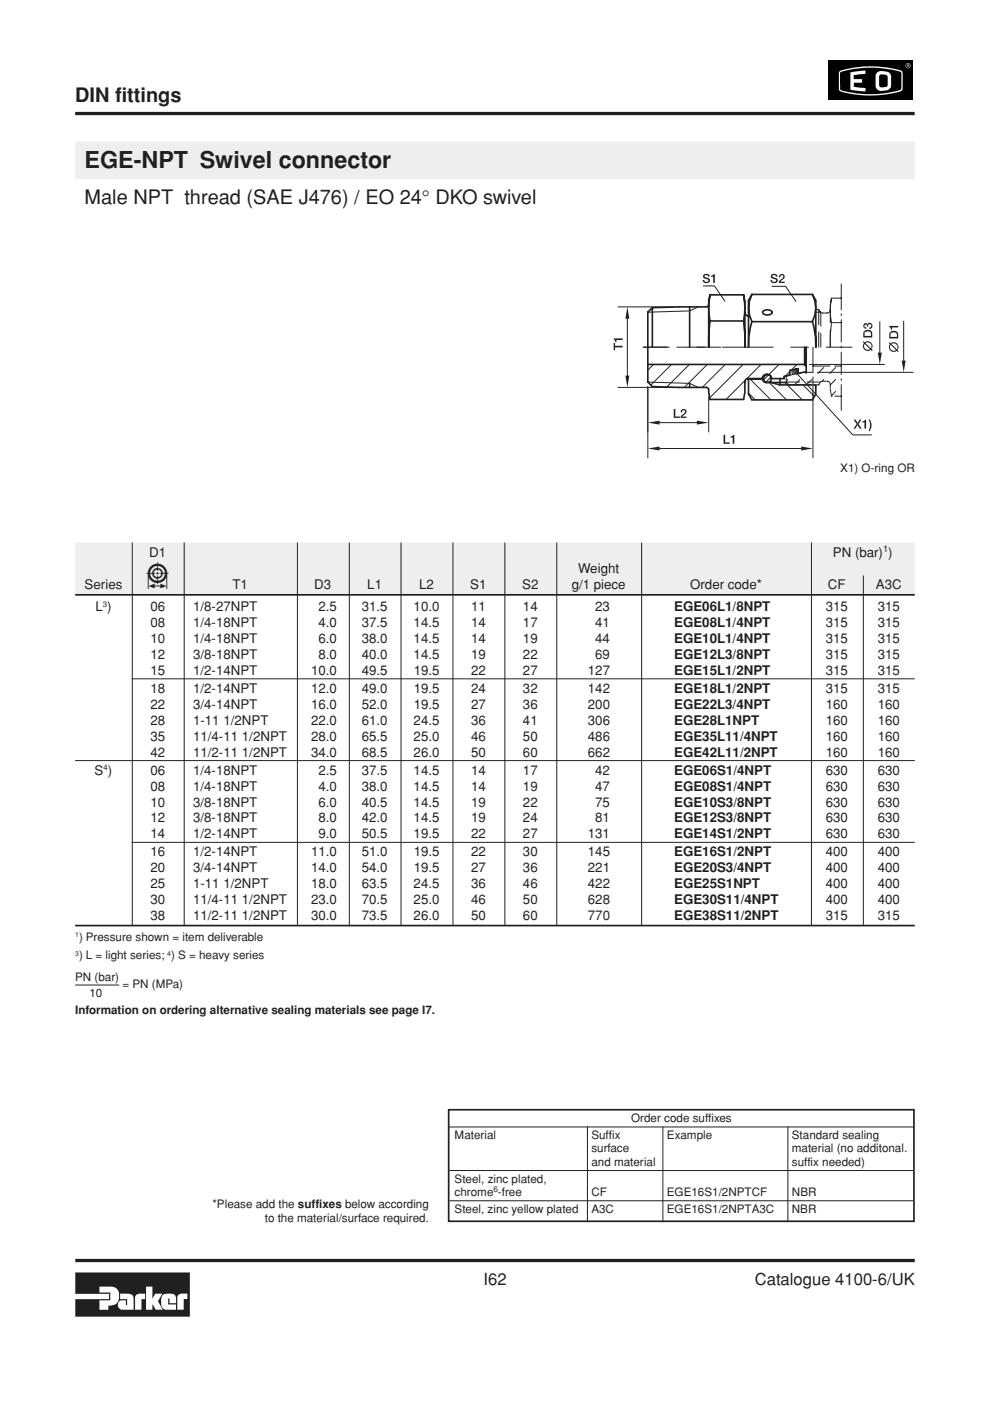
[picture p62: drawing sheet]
<svg xmlns="http://www.w3.org/2000/svg" width="210mm" height="297mm" viewBox="0 0 210 297" stroke-linecap="round" stroke-linejoin="round" font-family="sans-serif">
<defs><g id="words">
<text font-size="7.1" fill="#231f20" x="31" y="124.8">5</text>
<text font-size="4.9" fill="#231f20" x="17.9" y="35.6">EGE-NPT Swivel connector</text>
<g font-size="4.2" fill="#231f20">
<text x="15.9" y="21.6">DIN fittings</text>
<text x="17.9" y="43.3">Male NPT thread (SAE J476) / EO 24° DKO swivel</text>
</g>
<g font-size="3.5" fill="#231f20">
<text x="102.5" y="272.4">I62</text>
<text x="160" y="272.4">Catalogue 4100-6/UK</text>
</g>
<g font-size="2.8" fill="#231f20">
<text x="31.6" y="118">D1</text>
<text x="176.6" y="118">PN (bar) )</text>
<text x="17.9" y="124.8">Series</text>
<text x="49.3" y="124.8">T1</text>
<text x="66.6" y="124.8">D3</text>
<text x="77.9" y="124.8">L1</text>
<text x="88.9" y="124.8">L2</text>
<text x="99.7" y="124.8">S1</text>
<text x="110.7" y="124.8">S2</text>
<text x="121.2" y="124.8">g/1 piece</text>
<text x="122.6" y="121.4">Weight</text>
<text x="146.3" y="124.8">Order code*</text>
<text x="175.6" y="124.8">CF</text>
<text x="185.7" y="124.8">A3C</text>
<text x="20.2" y="129.6">L )</text>
<text x="31.9" y="129.6">06</text>
<text x="40.9" y="129.6">1/8-27NPT</text>
<text x="67.5" y="129.6">2.5</text>
<text x="76.7" y="129.6">31.5</text>
<text x="87.7" y="129.6">10.0</text>
<text x="99.9" y="129.6">11</text>
<text x="110.9" y="129.6">14</text>
<text x="126.2" y="129.6">23</text>
<text x="142.9" y="129.6">EGE06L1/8NPT</text>
<text x="175.1" y="129.6">315</text>
<text x="186.1" y="129.6">315</text>
<text x="31.9" y="132.9">08</text>
<text x="31.9" y="136.3">10</text>
<text x="40.9" y="132.9">1/4-18NPT</text>
<text x="40.9" y="136.3">1/4-18NPT</text>
<text x="67.5" y="132.9">4.0</text>
<text x="67.5" y="136.3">6.0</text>
<text x="76.7" y="132.9">37.5</text>
<text x="76.7" y="136.3">38.0</text>
<text x="87.7" y="132.9">14.5</text>
<text x="87.7" y="136.3">14.5</text>
<text x="99.9" y="132.9">14</text>
<text x="99.9" y="136.3">14</text>
<text x="110.9" y="132.9">17</text>
<text x="110.9" y="136.3">19</text>
<text x="126.2" y="132.9">41</text>
<text x="126.2" y="136.3">44</text>
<text x="142.9" y="132.9">EGE08L1/4NPT</text>
<text x="142.9" y="136.3">EGE10L1/4NPT</text>
<text x="175.1" y="132.9">315</text>
<text x="175.1" y="136.3">315</text>
<text x="186.1" y="132.9">315</text>
<text x="186.1" y="136.3">315</text>
<text x="31.9" y="143.1">15</text>
<text x="31.9" y="139.7">12</text>
<text x="40.9" y="139.7">3/8-18NPT</text>
<text x="40.9" y="143.1">1/2-14NPT</text>
<text x="66" y="143.1">10.0</text>
<text x="67.5" y="139.7">8.0</text>
<text x="76.7" y="139.7">40.0</text>
<text x="76.7" y="143.1">49.5</text>
<text x="87.7" y="139.7">14.5</text>
<text x="87.7" y="143.1">19.5</text>
<text x="99.9" y="139.7">19</text>
<text x="99.9" y="143.1">22</text>
<text x="110.9" y="139.7">22</text>
<text x="110.9" y="143.1">27</text>
<text x="124.6" y="143.1">127</text>
<text x="126.2" y="139.7">69</text>
<text x="142.9" y="139.7">EGE12L3/8NPT</text>
<text x="142.9" y="143.1">EGE15L1/2NPT</text>
<text x="175.1" y="139.7">315</text>
<text x="175.1" y="143.1">315</text>
<text x="186.1" y="139.7">315</text>
<text x="186.1" y="143.1">315</text>
<text x="31.9" y="146.9">18</text>
<text x="40.9" y="146.9">1/2-14NPT</text>
<text x="66" y="146.9">12.0</text>
<text x="76.7" y="146.9">49.0</text>
<text x="87.7" y="146.9">19.5</text>
<text x="99.9" y="146.9">24</text>
<text x="110.9" y="146.9">32</text>
<text x="124.6" y="146.9">142</text>
<text x="142.9" y="146.9">EGE18L1/2NPT</text>
<text x="175.1" y="146.9">315</text>
<text x="186.1" y="146.9">315</text>
<text x="31.9" y="150.3">22</text>
<text x="31.9" y="153.7">28</text>
<text x="40.9" y="150.3">3/4-14NPT</text>
<text x="40.9" y="153.7">1-11 1/2NPT</text>
<text x="66" y="153.7">22.0</text>
<text x="66" y="150.3">16.0</text>
<text x="76.7" y="153.7">61.0</text>
<text x="76.7" y="150.3">52.0</text>
<text x="87.7" y="153.7">24.5</text>
<text x="87.7" y="150.3">19.5</text>
<text x="99.9" y="153.7">36</text>
<text x="99.9" y="150.3">27</text>
<text x="110.9" y="153.7">41</text>
<text x="110.9" y="150.3">36</text>
<text x="124.6" y="153.7">306</text>
<text x="124.6" y="150.3">200</text>
<text x="142.9" y="150.3">EGE22L3/4NPT</text>
<text x="142.9" y="153.7">EGE28L1NPT</text>
<text x="175.1" y="150.3">160</text>
<text x="175.1" y="153.7">160</text>
<text x="186.1" y="150.3">160</text>
<text x="186.1" y="153.7">160</text>
<text x="31.9" y="160.4">42</text>
<text x="31.9" y="157">35</text>
<text x="40.9" y="160.4">11/2-11 1/2NPT</text>
<text x="40.9" y="157">11/4-11 1/2NPT</text>
<text x="66" y="160.4">34.0</text>
<text x="66" y="157">28.0</text>
<text x="76.7" y="160.4">68.5</text>
<text x="76.7" y="157">65.5</text>
<text x="87.7" y="160.4">26.0</text>
<text x="87.7" y="157">25.0</text>
<text x="99.9" y="160.4">50</text>
<text x="99.9" y="157">46</text>
<text x="110.9" y="160.4">60</text>
<text x="110.9" y="157">50</text>
<text x="124.6" y="160.4">662</text>
<text x="124.6" y="157">486</text>
<text x="142.9" y="160.4">EGE42L11/2NPT</text>
<text x="142.9" y="157">EGE35L11/4NPT</text>
<text x="175.1" y="157">160</text>
<text x="175.1" y="160.4">160</text>
<text x="186.1" y="157">160</text>
<text x="186.1" y="160.4">160</text>
<text x="20.1" y="164.2">S )</text>
<text x="31.9" y="164.2">06</text>
<text x="31.9" y="167.6">08</text>
<text x="40.9" y="167.6">1/4-18NPT</text>
<text x="40.9" y="164.2">1/4-18NPT</text>
<text x="67.5" y="167.6">4.0</text>
<text x="67.5" y="164.2">2.5</text>
<text x="76.7" y="164.2">37.5</text>
<text x="76.7" y="167.6">38.0</text>
<text x="87.7" y="164.2">14.5</text>
<text x="87.7" y="167.6">14.5</text>
<text x="99.9" y="164.2">14</text>
<text x="99.9" y="167.6">14</text>
<text x="110.9" y="164.2">17</text>
<text x="110.9" y="167.6">19</text>
<text x="126.2" y="164.2">42</text>
<text x="126.2" y="167.6">47</text>
<text x="142.9" y="164.2">EGE06S1/4NPT</text>
<text x="142.9" y="167.6">EGE08S1/4NPT</text>
<text x="175.1" y="164.2">630</text>
<text x="175.1" y="167.6">630</text>
<text x="186.1" y="164.2">630</text>
<text x="186.1" y="167.6">630</text>
<text x="31.9" y="171">10</text>
<text x="40.9" y="171">3/8-18NPT</text>
<text x="67.5" y="171">6.0</text>
<text x="76.7" y="171">40.5</text>
<text x="87.7" y="171">14.5</text>
<text x="99.9" y="171">19</text>
<text x="110.9" y="171">22</text>
<text x="126.2" y="171">75</text>
<text x="142.9" y="171">EGE10S3/8NPT</text>
<text x="175.1" y="171">630</text>
<text x="186.1" y="171">630</text>
<text x="31.9" y="177.8">14</text>
<text x="31.9" y="174.4">12</text>
<text x="40.9" y="177.8">1/2-14NPT</text>
<text x="40.9" y="174.4">3/8-18NPT</text>
<text x="67.5" y="177.8">9.0</text>
<text x="67.5" y="174.4">8.0</text>
<text x="76.7" y="177.8">50.5</text>
<text x="76.7" y="174.4">42.0</text>
<text x="87.7" y="177.8">19.5</text>
<text x="87.7" y="174.4">14.5</text>
<text x="99.9" y="177.8">22</text>
<text x="99.9" y="174.4">19</text>
<text x="110.9" y="177.8">27</text>
<text x="110.9" y="174.4">24</text>
<text x="124.6" y="177.8">131</text>
<text x="126.2" y="174.4">81</text>
<text x="142.9" y="177.8">EGE14S1/2NPT</text>
<text x="142.9" y="174.4">EGE12S3/8NPT</text>
<text x="175.1" y="174.4">630</text>
<text x="175.1" y="177.8">630</text>
<text x="186.1" y="174.4">630</text>
<text x="186.1" y="177.8">630</text>
<text x="31.9" y="181.6">16</text>
<text x="31.9" y="185">20</text>
<text x="40.9" y="181.6">1/2-14NPT</text>
<text x="40.9" y="185">3/4-14NPT</text>
<text x="66" y="181.6">11.0</text>
<text x="66" y="185">14.0</text>
<text x="76.7" y="181.6">51.0</text>
<text x="76.7" y="185">54.0</text>
<text x="87.7" y="181.6">19.5</text>
<text x="87.7" y="185">19.5</text>
<text x="99.9" y="181.6">22</text>
<text x="99.9" y="185">27</text>
<text x="110.9" y="181.6">30</text>
<text x="110.9" y="185">36</text>
<text x="124.6" y="181.6">145</text>
<text x="124.6" y="185">221</text>
<text x="142.9" y="181.6">EGE16S1/2NPT</text>
<text x="142.9" y="185">EGE20S3/4NPT</text>
<text x="175.1" y="181.6">400</text>
<text x="175.1" y="185">400</text>
<text x="186.1" y="181.6">400</text>
<text x="186.1" y="185">400</text>
<text x="31.9" y="188.4">25</text>
<text x="31.9" y="191.7">30</text>
<text x="40.9" y="188.4">1-11 1/2NPT</text>
<text x="40.9" y="191.7">11/4-11 1/2NPT</text>
<text x="66" y="188.4">18.0</text>
<text x="66" y="191.7">23.0</text>
<text x="76.7" y="188.4">63.5</text>
<text x="76.7" y="191.7">70.5</text>
<text x="87.7" y="188.4">24.5</text>
<text x="87.7" y="191.7">25.0</text>
<text x="99.9" y="188.4">36</text>
<text x="99.9" y="191.7">46</text>
<text x="110.9" y="188.4">46</text>
<text x="110.9" y="191.7">50</text>
<text x="124.6" y="188.4">422</text>
<text x="124.6" y="191.7">628</text>
<text x="142.9" y="188.4">EGE25S1NPT</text>
<text x="142.9" y="191.7">EGE30S11/4NPT</text>
<text x="175.1" y="188.4">400</text>
<text x="175.1" y="191.7">400</text>
<text x="186.1" y="188.4">400</text>
<text x="186.1" y="191.7">400</text>
<text x="31.9" y="195.1">38</text>
<text x="40.9" y="195.1">11/2-11 1/2NPT</text>
<text x="66" y="195.1">30.0</text>
<text x="76.7" y="195.1">73.5</text>
<text x="87.7" y="195.1">26.0</text>
<text x="99.9" y="195.1">50</text>
<text x="110.9" y="195.1">60</text>
<text x="124.6" y="195.1">770</text>
<text x="142.9" y="195.1">EGE38S11/2NPT</text>
<text x="175.1" y="195.1">315</text>
<text x="186.1" y="195.1">315</text>
</g>
<g font-size="2.5" fill="#231f20">
<text x="178.2" y="100">X1) O-ring OR</text>
<text x="16.8" y="199.4">) Pressure shown = item deliverable</text>
<text x="16.8" y="203.4">) L = light series; ) S = heavy series</text>
<text x="15.9" y="207.9">PN (bar)</text>
<text x="26" y="209.4">= PN (MPa)</text>
<text x="15.9" y="214.9">Information on ordering alternative sealing materials see page I7.</text>
<text x="18.9" y="211.4">10</text>
<text x="133.8" y="237.9">Order code suffixes</text>
<text x="96.4" y="241.5">Material</text>
<text x="125.4" y="241.5">Suffix</text>
<text x="125.4" y="244.3">surface</text>
<text x="141.4" y="241.5">Example</text>
<text x="167.9" y="241.5">Standard sealing</text>
<text x="167.9" y="244.3">material (no additonal.</text>
<text x="96.4" y="250.8">Steel, zinc plated,</text>
<text x="125.4" y="247.2">and material</text>
<text x="167.9" y="247.2">suffix needed)</text>
<text x="45" y="256.1">*Please add the suffixes below according</text>
<text x="96.4" y="253.6">chrome -free</text>
<text x="96.4" y="257.1">Steel, zinc yellow plated</text>
<text x="125.4" y="257.1">A3C</text>
<text x="125.4" y="253.6">CF</text>
<text x="141.4" y="253.6">EGE16S1/2NPTCF</text>
<text x="141.4" y="257.1">EGE16S1/2NPTA3C</text>
<text x="167.9" y="257.1">NBR</text>
<text x="167.9" y="253.6">NBR</text>
<text x="56.1" y="259.1">to the material/surface required.</text>
</g>
<text font-size="2" fill="#231f20" x="187.2" y="117.1">1</text>
<g font-size="1.7" fill="#231f20">
<text x="21.8" y="128.6">3</text>
<text x="22" y="163.3">4</text>
<text x="104.6" y="252.7">6</text>
</g>
<g font-size="1.4" fill="#231f20">
<text x="15.9" y="198.6">1</text>
<text x="15.9" y="202.6">3</text>
<text x="35.5" y="202.6">4</text>
</g>
</g></defs>
<path d="M-.1 11.1h1.1" fill="none" stroke="#000" stroke-width=".21"/>
<path d="M0 9.6h3v3h-3z" fill="#fff"/>
<path d="M-.1 285.9h1.1" fill="none" stroke="#000" stroke-width=".21"/>
<g fill="#fff">
<path d="M0 284.5h4v3h-4z"/>
<path d="M0 288.5h5.9v7h-5.9z"/>
</g>
<path d="M175.7 12.9h17.9v8.3h-17.9z" fill="#000"/>
<circle cx="192.5" cy="13.9" r=".54" fill="#fff"/>
<circle cx="192.5" cy="13.9" r=".46" fill="#000"/>
<path d="M192.3 13.7l.5 .1v.4l-.4-.2-.1 .2z" fill="#fff"/>
<path d="M192.4 13.8l.3 .1h-.3z" fill="#000"/>
<path d="M178.1 15.1a21.9 21.9 0 0 1 13.1 0l.2 .7-.1 3.3a6.5 6.5 0 0 1-3.5 .9 20.9 20.9 0 0 1-9.8-.8l-.1-.3v-3.5z" fill="#fff"/>
<path d="M178.2 15.3a22 22 0 0 1 12.8 0l.1 .3-.1 3.3a19.8 19.8 0 0 1-8.9 .9h-.6a7.4 7.4 0 0 1-3.4-.9z" fill="#000"/>
<g fill="#fff">
<path d="M180.3 15.3l3.2-.3v.7l-2.5 .3v.8h1.8v.7h-1.8v.9l2.5 .3v.7l-3.2-.4z"/>
<path d="M185.9 15.5a2.43 2.43 0 0 1 2.9 .2l.1 .5-.1 2.4a2.34 2.34 0 0 1-2.9 .2l-.3-.5v-2.3z"/>
</g>
<path d="M186.5 15.9l.5-.1a1 1 0 0 1 1.2 .5v1.7a1.21 1.21 0 0 1-1.6 .4l-.2-.3z" fill="#000"/>
<path d="M16 269.8h24.3v9.4h-24.3v-3.8h7.1v-1.1h-7.1z" fill="#231f20"/>
<g fill="#fff">
<path d="M21.1 272.8h1.9a1.81 1.81 0 0 1 2.3 2.1 1.85 1.85 0 0 1-2.3 1.9v.9h-1.9v-2h2.3v-1.7h-2.3z"/>
<path d="M31 272.8h1.3v2.6l.6-1.1h1.5l-.9 1.6 1 1.8h-1.5l-.7-1.2v1.2h-1.3z"/>
<path d="M34.4 274.6a2.3 2.3 0 0 1 2.8 .2l.1 1.5h-1.4v-1h-.2v1.3h1.6v1.1l-2.5-.1a2.51 2.51 0 0 1-.4-3z"/>
<path d="M28.8 274.7l.8-.4h1.2v1.1h-.8v2.3h-1.4v-2.7z"/>
<path d="M25.5 274.3a3.5 3.5 0 0 1 2.7 .5l.1 2.9h-2.5a1.07 1.07 0 0 1-.7-1.4 1.07 1.07 0 0 1 1.4-.6h.2v1h.3v-1.3h-1.5z"/>
<path d="M37.7 274.7l.8-.4h1.2v1.1h-.7l-.1 2.3h-1.3v-2.7z"/>
</g>
<path d="M15.9 24.1h178M16 267.3h178" fill="none" stroke="#231f20" stroke-width=".7" stroke-linecap="butt"/>
<path d="M131 65.1h11.9M133 67.6v12M131 82.1h11.9" fill="none" stroke="#231f20" stroke-width=".21"/>
<g fill="#231f20">
<path d="M132.6 79.6h.8l-.4 2.5z"/>
<path d="M133 65.1l.4 2.5h-.8z"/>
<path d="M130.1 72.7h.3v.6h1.6v.3h-1.6v.7h-.3z" fill-rule="evenodd"/>
<path d="M130.2 71.8h1.8v.3h-1.3v.5h-.2z" fill-rule="evenodd"/>
</g>
<path d="M159.4 68.2h12.9M159.4 62.4h12.9M159.4 84.8h12.9M162.4 81.1h4.4M163.6 80.3h2.7M165.4 81.6h6.6" fill="none" stroke="#231f20" stroke-width=".35"/>
<path d="M172.4 79.9v17.2M137.4 82v15.1M139.9 95.1h30M158.7 83.4l1.4 1.4M159 80.3l4.4 4.5M163.1 81.1l3.7 3.7M166.4 81.1l3.7 3.7M170.2 81.6l2.5 2.4" fill="none" stroke="#231f20" stroke-width=".21"/>
<g fill="#231f20">
<path d="M169.9 94.7l2.5 .4-2.5 .4z"/>
<path d="M137.4 95.1l2.5-.4v.8z"/>
<path d="M153.4 92.2h.4v1.6h.9v.3h-1.3z" fill-rule="evenodd"/>
<path d="M154.9 92.5l.8-.3v1.9h-.4v-1.3h-.4z" fill-rule="evenodd"/>
</g>
<path d="M137.4 77.3h33.2" fill="none" stroke="#231f20" stroke-width=".35"/>
<g fill="none" stroke="#231f20" stroke-width=".21">
<path d="M136.5 73.6h5.4M138.6 77.3l-1.2 1.2M142.4 77.3l-4.4 4.3M145.7 73.6h3.7M146.2 77.3l-4.8 4.8M150 77.3l-4.9 4.8M153.2 73.6h10.7M153.8 77.3l-4.9 4.8M157.6 77.3l-7.1 7.1M161.4 77.3l-3.2 3.1M165.2 77.3l-2.2 2.1M166.3 80l-.3 .3"/>
<path d="M167.5 78.8l-1 .9M167.7 73.6h3.7M169 77.3l-1.2 1.2M175.2 73.6h5.4M137.4 82v9.6M139.9 89.6h7.9M150.3 84.1v7.5M158.1 80.6l-4.2 4.1"/>
</g>
<g fill="#231f20">
<path d="M137.4 89.6l2.5-.4v.8z"/>
<path d="M147.8 89.2l2.5 .4-2.5 .4z"/>
<path d="M142.9 86.7h.3v1.6h.9v.3h-1.2z" fill-rule="evenodd"/>
<path d="M144.9 87l.6-.1v.5l-.9 .9h1v.3h-1.3l.4-.7a.55 .55 0 0 0 .5-.3 .55 .55 0 0 0-.2-.6z" fill-rule="evenodd"/>
<path d="M144.5 86.9a.65 .65 0 0 1 1 0l-.7 .1-.2 .4h-.3z" fill-rule="evenodd"/>
</g>
<path d="M136.3 73.6h5.1M143.5 73.6h2.1M147.7 73.6h5.1M148.1 65.1l-1.9 .8-8.8 .3M137.4 81l8.8 .3 1.9 .8" fill="none" stroke="#231f20" stroke-width=".21"/>
<path d="M138.3 65.2l-.9 1v14.8l.9 1 11.6 .2 .3 .3 .3 2.2h7.2M146.2 65.1v8.5M150.3 64.5l-.2 .4-.4 .2-11.4 .1v8.4M150.3 64.1v9.5v-2.8l.2-2.7h7.2M150.5 62.5h7.2M146.2 81.3v.8" fill="none" stroke="#231f20" stroke-width=".35"/>
<circle cx="150.3" cy="73.6" r=".07" fill="#231f20"/>
<path d="M150.3 64.1l.2-1.6a14.2 14.2 0 0 0 0 5.6M158.7 80.3h3M158.7 80.3v3.2l.7 1.3M161.6 80.3h-3a.66 .66 0 0 0-.7 .6v2.2l-.2 1.6" fill="none" stroke="#231f20" stroke-width=".35"/>
<circle cx="158.5" cy="79.5" r=".07" fill="#231f20"/>
<g fill="none" stroke="#231f20" stroke-width=".35">
<path d="M157.7 62.5l.2 1.6v9.5v-2.8l-.2-2.7a14.2 14.2 0 0 0 0-5.6zM157.9 66.3a.67 .67 0 0 0 .7 .6M158.7 73.6a15.9 15.9 0 0 1 .7-5.4 6.2 6.2 0 0 1 0-5.8l-.7 1.3v9.9M158.7 66.9h.1M161.7 79.9v.5a.66 .66 0 0 0 .7 .7M161.8 66l.6-.3h.6l.5 .2 .2 .4-.4 .4-.9 .1-.6-.4zM161.6 80.3a.99 .99 0 0 1 1-.9 .99 .99 0 0 1 1 .9M165.4 80.3v1.3l-2-.5v-.3"/>
<circle cx="162.7" cy="80.3" r=".83"/>
</g>
<path d="M157.9 73.6h.1M162.9 79.5l-1 1M163.5 79.9l-1.1 1.1M173.4 78.9h20.2M191.6 68.1v8.3" fill="none" stroke="#231f20" stroke-width=".21"/>
<g fill="#231f20">
<path d="M191.2 76.4h.8l-.4 2.5z"/>
<path d="M190.3 72.9l.2 .6-.2 .7z" fill-rule="evenodd"/>
<path d="M189 72.7l.6-.1 .4 .1 .3 .2v.7l-.2-.5a.77 .77 0 0 0-1-.2l-.1 .1z" fill-rule="evenodd"/>
<path d="M188.7 73.6v.1a.79 .79 0 0 0 1.3 .5v.3a1.02 1.02 0 0 1-1.3-.3z" fill-rule="evenodd"/>
<path d="M188.7 73v1.2l-.2-.6z" fill-rule="evenodd"/>
<path d="M188.6 72.5l.2 .3 .2-.1v.3l1.1 1 .2-1.1v1.3l.2 .3-.1 .1-.3-.2-.1 .1v-.3l-1.1-1.1-.2 1.1v-1.2l-.3-.3z" fill-rule="evenodd"/>
<path d="M188.8 70.4l.7-.3 .6 .2 .1 1.1-.1-.7-.5-.2a.59 .59 0 0 0-.8 .6z" fill-rule="evenodd"/>
<path d="M188.7 70.4l.1 1h1.4v-1l.2 .5v.9h-1.9l.1-1z" fill-rule="evenodd"/>
<path d="M188.6 69.1h1.8v.3h-1.3v.5h-.2z" fill-rule="evenodd"/>
</g>
<g fill="none" stroke="#231f20" stroke-width=".21">
<path d="M171.1 78.9l-.3 .3M172.4 77.6h3.6M172.4 73.6v5.3h-2.1M174.6 77.9l-1.2 1.3M176.3 63.2h2.1M176.3 68.4h2.1M177 77.6h1.4M177.2 77.9l-1.3 1.3M178.4 60.2v5.5M178.4 66.5v.4M178.4 67.8v4.7M178.4 73.4v.4"/>
<path d="M178.4 74.7v4.7M166.7 81h2.9M167 80.5l-.3 .3M167.3 81.6h2.4M169.6 80.5l-1.2 1.1M171.1 81h2.9M171.2 81.6h2.4M172.1 80.5l-1.1 1.1M173.7 81.4l-.2 .2M174.6 80.5l-.3 .3M176.3 84h.2M177 84h1.4"/>
<path d="M177.2 80.5l-1.2 1.1M177.2 83l-.9 .9M178.4 80.3v.4M178.4 81.5v5.5"/>
</g>
<path d="M168.6 78.3a.49 .49 0 0 1 .6 .5M169.2 78.2l-1.7 .3M170.6 73.6v3.7M170.9 73.6v5.2" fill="none" stroke="#231f20" stroke-width=".35"/>
<g fill="#231f20">
<path d="M168.4 79.3l.6-.1z"/>
<path d="M168.4 79.3l.8-.3z"/>
<path d="M168.2 79.4l1-.4z"/>
<path d="M168.2 79.4l1-.6v.2z"/>
<path d="M168 79.3l1.2-.5-1 .6z"/>
<path d="M168 79.3l1.2-.7v.2z"/>
<path d="M167.8 79.1l1.4-.5-1.2 .7z"/>
<path d="M167.8 79.1l1.2-.7 .2 .2z"/>
<path d="M167.8 78.9l1.2-.5-1.2 .7z"/>
<path d="M167.8 78.9l1-.6 .2 .1z"/>
<path d="M167.8 78.6l1-.3-1 .6z"/>
<path d="M167.8 78.6l1-.3z"/>
<path d="M168 78.5l.6-.2-.8 .3z"/>
<path d="M168 78.5l.6-.2z"/>
</g>
<g fill="none" stroke="#231f20" stroke-width=".21">
<path d="M149.1 60.6h2.4l2.2 3.2M170.3 78.9l-3.6 .8v1.3l.6 .6M173 65.6h.6M173 66.2h1M173.6 65.6l.5 .7 1.3 .1a.66 .66 0 0 0 .6-.7M173.6 65.6v3.3M173.6 70.4v3.2M174 66.2v3M174 70.7v2.9M176 68.4v-3.7l.3-1.5a13.4 13.4 0 0 0 0 5.2l-.3 2.6v2.6v-3.7M173.8 81.2l-.2 .3M175.1 80.8h-.8l-.4 .2"/>
<path d="M175.3 80.8h.1M175.4 80.8a.67 .67 0 0 1 .6 .7v.7M176 82.5l.3 1.5"/>
</g>
<path d="M167.5 78.5v1l-1.2 .3v.5M169.2 78.8l-.1 .3-.3 .1M169.2 78.2v1l1.7-.4M170.6 77.3l.3 .3-.3-.3M173 63.7l-.7-1.3a6.2 6.2 0 0 1 0 5.8 16.2 16.2 0 0 1 .7 5.4v-9.8M172.6 81.6l.4 .2M173 81.6v1.9l-.7 1.3" fill="none" stroke="#231f20" stroke-width=".35"/>
<g fill="#231f20">
<path d="M149 59.4h.3l.1 .2 .4 .2h-.7z" fill-rule="evenodd"/>
<path d="M149.1 58.3h.6a.3 .3 0 0 0-.3 .4 .3 .3 0 0 0 .5 .2h.1a.55 .55 0 0 1 .5 .5 .55 .55 0 0 1-.4 .6h-.5l-.5-.2h.7a.32 .32 0 0 0 .4-.4 .32 .32 0 0 0-.5-.2l-.2-.1a.49 .49 0 0 1-.4-.8z" fill-rule="evenodd"/>
<path d="M149.2 58.2l.8-.1 .4 .2 .1 .4h-.3l-.3-.4z" fill-rule="evenodd"/>
<path d="M150.8 58.4l.8-.3v1.9h-.4v-1.3h-.4z" fill-rule="evenodd"/>
</g>
<path d="M163.7 60.7h2.9l2.2 3.2" fill="none" stroke="#231f20" stroke-width=".21"/>
<g fill="#231f20">
<path d="M163.4 59.4h.3l.1 .3 .4 .1h-.7z" fill-rule="evenodd"/>
<path d="M163.5 58.3h.6a.3 .3 0 0 0-.3 .4 .3 .3 0 0 0 .4 .2h.2a.55 .55 0 0 1 .5 .5 .55 .55 0 0 1-.4 .6h-.6l-.4-.2h.7a.32 .32 0 0 0 .4-.4 .32 .32 0 0 0-.5-.2l-.3-.1a.5 .5 0 0 1-.3-.8z" fill-rule="evenodd"/>
<path d="M163.6 58.2l.8-.1 .3 .2 .1 .4h-.3l-.2-.4z" fill-rule="evenodd"/>
<path d="M165.8 58.3h.5v.2a1.17 1.17 0 0 1-.8 1.2h.9v.3h-1.3l.2-.5 .6-.5a.37 .37 0 0 0 .2-.3 .37 .37 0 0 0-.3-.4z" fill-rule="evenodd"/>
<path d="M165.3 58.3a.66 .66 0 0 1 1 0l-.7 .1-.2 .4h-.3z" fill-rule="evenodd"/>
</g>
<path d="M171.6 77.3h15.9M186.5 68.2v6.6" fill="none" stroke="#231f20" stroke-width=".21"/>
<g fill="#231f20">
<path d="M186.1 74.8h.9l-.5 2.5z"/>
<path d="M184.8 72.7l.2 .6-.2 .7z" fill-rule="evenodd"/>
<path d="M183.5 72.5l.5-.1 .5 .1 .3 .2v.7l-.2-.5a.78 .78 0 0 0-1.1-.1z" fill-rule="evenodd"/>
<path d="M183.2 73.4l.1 .3a.78 .78 0 0 0 1.1 .3l.1 .3h-.2h-.8l-.3-.3z" fill-rule="evenodd"/>
<path d="M183.2 72.7v1.3l-.2-.5z" fill-rule="evenodd"/>
<path d="M183.1 72.3l.2 .3 .2-.1v.3l1.1 1 .2-1.1v1.3l.2 .3-.1 .1-.3-.2-.1 .1-.1-.3-1.1-1.1-.1 1.1v-1.3l-.3-.2z" fill-rule="evenodd"/>
<path d="M183.3 70.1l.6-.2 .7 .2 .1 .1v1v-.4a.68 .68 0 0 0-.7-.5 .68 .68 0 0 0-.7 .6z" fill-rule="evenodd"/>
<path d="M183.2 70.2l.1 1h1.4v-1l.2 .4v1h-1.9l.1-1.1z" fill-rule="evenodd"/>
<path d="M184.7 68.5l.3 .4a.64 .64 0 0 1-.7 .9v-.4l.4-.2z" fill-rule="evenodd"/>
<path d="M184.1 68.5l.2-.1 .4 .1v.6a.33 .33 0 0 0-.3-.4 .33 .33 0 0 0-.3 .5z" fill-rule="evenodd"/>
<path d="M183.8 68.6l.1 .2 .2-.3v.7h-.3z" fill-rule="evenodd"/>
<path d="M183.3 69.1l.1 .2 .3 .1v.3l-.4-.1z" fill-rule="evenodd"/>
<path d="M183.2 68.7l.6-.1v.6a.28 .28 0 0 0-.2-.4 .28 .28 0 0 0-.3 .3v.5l-.3-.5z" fill-rule="evenodd"/>
</g>
<path d="M168.6 78.8l12.2 13.4h4" fill="none" stroke="#231f20" stroke-width=".21"/>
<g fill="#231f20">
<path d="M181.6 89.9l.2 .2-.5 .8h-.3z"/>
<path d="M181 89h.4l.4 .6-.2 .3z"/>
<path d="M182.3 89h.3l-.6 .9 .7 1h-.4l-.7-1z" fill-rule="evenodd"/>
<path d="M182.8 89.3l.8-.3v1.9h-.3v-1.3h-.5z" fill-rule="evenodd"/>
<path d="M184.1 88.9h.3l.4 1.1-.1 .8-.3 .6h-.3l.4-1.1z" fill-rule="evenodd"/>
</g>
<path d="M15.9 34.1h178.1" fill="none" stroke="#eeeeef" stroke-width="8" stroke-linecap="butt"/>
<path d="M15.9 120.6h178.1" fill="none" stroke="#eeeeef" stroke-width="11.1" stroke-linecap="butt"/>
<path d="M15.9 126.1h178.1M15.9 196.2h178.1M95.1 235.3h98.7v23.6h-98.7z" fill="none" stroke="#231f20" stroke-width=".36"/>
<g fill="none" stroke="#231f20" stroke-width=".21">
<path d="M28 115v81.2M39.1 115v81.2M63.1 115v81.2M74.1 115v81.2M85 115v81.2M96 115v81.2M107 115v81.2M118.1 115v81.2M136 115v81.2M172 115v81.2M183.1 122v74.2M27.9 143.9h166.1"/>
<path d="M15.9 161.3h178.1M27.9 178.6h166.1M15.9 208.8h9.4M95.3 238.9h98.3M124.5 238.8v20.3M140.6 238.8v20.3M167.1 238.8v20.3M95.3 248.2h98.3M95.3 254.6h98.3"/>
</g>
<use href="#words"/>
</svg>
